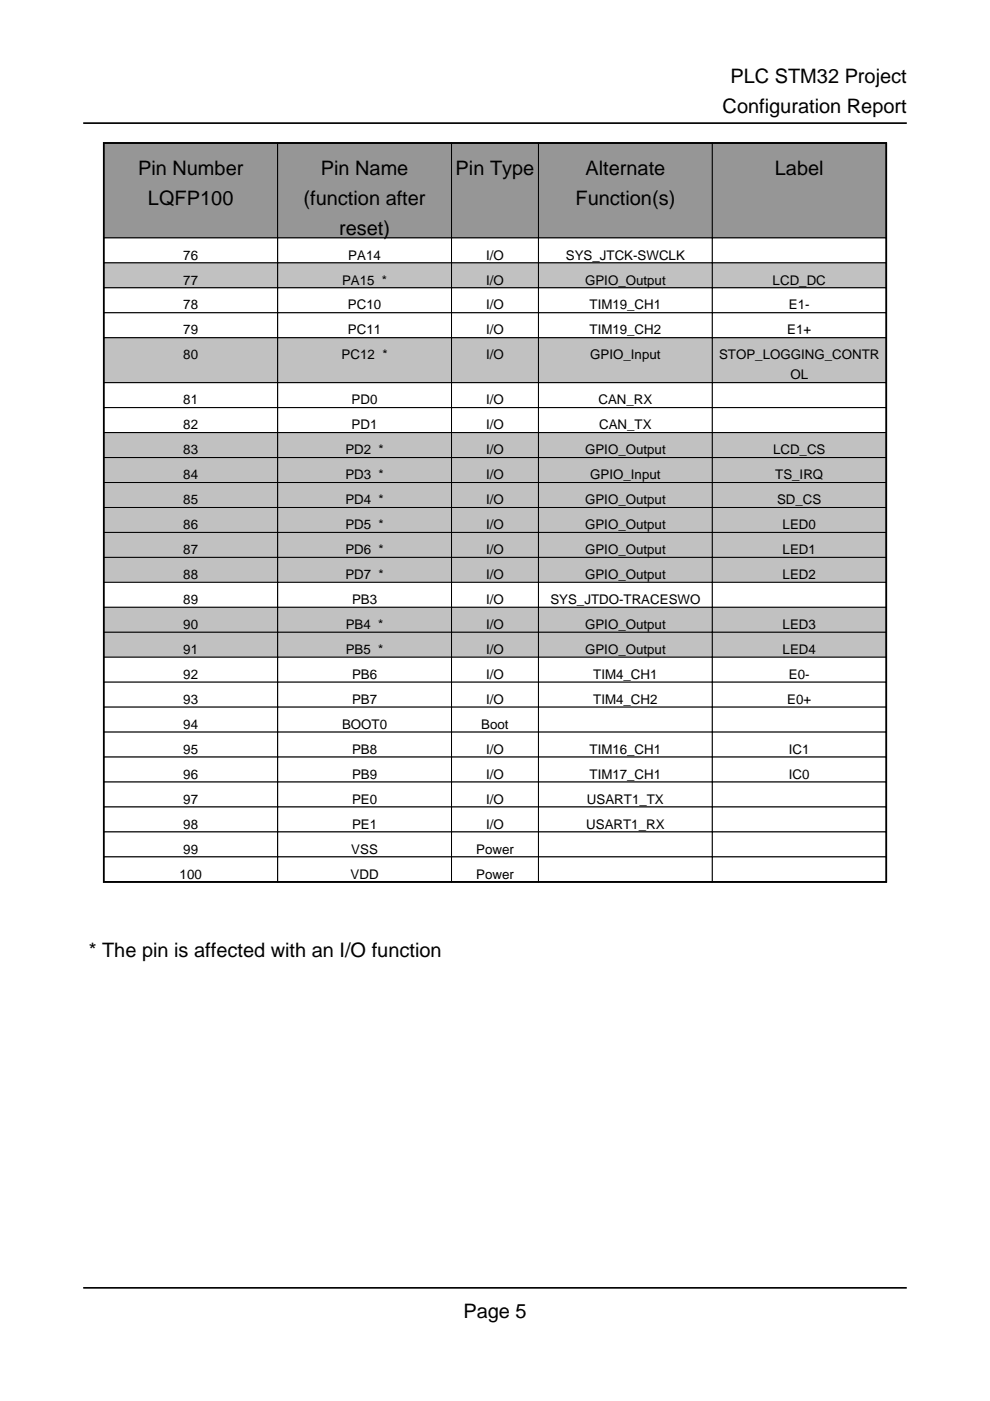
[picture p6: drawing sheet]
<svg xmlns="http://www.w3.org/2000/svg" width="210mm" height="297mm" viewBox="0 0 210 297" stroke-linecap="round" stroke-linejoin="round" font-family="sans-serif">
<defs><g id="words">
<g font-size="4.2">
<text x="154.9" y="17.6">PLC STM32 Project</text>
<text x="153.2" y="24">Configuration Report</text>
<text x="29.3" y="37">Pin Number</text>
<text x="68" y="37">Pin Name</text>
<text x="96.6" y="37">Pin Type</text>
<text x="124.1" y="37">Alternate</text>
<text x="164.3" y="37">Label</text>
<text x="31.4" y="43.4">LQFP100</text>
<text x="64.4" y="43.4">(function after</text>
<text x="122" y="43.4">Function(s)</text>
<text x="71.9" y="49.7">reset)</text>
<text x="18.8" y="202.8">* The pin is affected with an I/O function</text>
<text x="98.2" y="279.4">Page 5</text>
</g>
<g font-size="2.8">
<text x="38.9" y="55">76</text>
<text x="73.9" y="55">PA14</text>
<text x="103.1" y="55">I/O</text>
<text x="120" y="55">SYS_JTCK-SWCLK</text>
<text x="38.9" y="60.3">77</text>
<text x="38.9" y="65.6">78</text>
<text x="72.5" y="60.3">PA15 *</text>
<text x="73.8" y="65.6">PC10</text>
<text x="103.1" y="60.3">I/O</text>
<text x="103.1" y="65.6">I/O</text>
<text x="124.1" y="60.3">GPIO_Output</text>
<text x="125" y="65.6">TIM19_CH1</text>
<text x="163.8" y="60.3">LCD_DC</text>
<text x="167.3" y="65.6">E1-</text>
<text x="38.9" y="70.9">79</text>
<text x="73.8" y="70.9">PC11</text>
<text x="103.1" y="70.9">I/O</text>
<text x="125" y="70.9">TIM19_CH2</text>
<text x="166.9" y="70.9">E1+</text>
<text x="38.9" y="76.2">80</text>
<text x="72.4" y="76.2">PC12 *</text>
<text x="103.1" y="76.2">I/O</text>
<text x="125.1" y="76.2">GPIO_Input</text>
<text x="152.4" y="76.2">STOP_LOGGING_CONTR</text>
<text x="167.6" y="80.4">OL</text>
<text x="38.9" y="85.7">81</text>
<text x="74.6" y="85.7">PD0</text>
<text x="103.1" y="85.7">I/O</text>
<text x="126.9" y="85.7">CAN_RX</text>
<text x="38.9" y="91">82</text>
<text x="74.6" y="91">PD1</text>
<text x="103.1" y="91">I/O</text>
<text x="127" y="91">CAN_TX</text>
<text x="38.9" y="96.3">83</text>
<text x="38.9" y="101.6">84</text>
<text x="73.2" y="96.3">PD2 *</text>
<text x="73.2" y="101.6">PD3 *</text>
<text x="103.1" y="96.3">I/O</text>
<text x="103.1" y="101.6">I/O</text>
<text x="124.1" y="96.3">GPIO_Output</text>
<text x="125.1" y="101.6">GPIO_Input</text>
<text x="163.9" y="96.3">LCD_CS</text>
<text x="164.4" y="101.6">TS_IRQ</text>
<text x="38.9" y="106.9">85</text>
<text x="73.2" y="106.9">PD4 *</text>
<text x="103.1" y="106.9">I/O</text>
<text x="124.1" y="106.9">GPIO_Output</text>
<text x="164.8" y="106.9">SD_CS</text>
<text x="38.9" y="112.2">86</text>
<text x="73.2" y="112.2">PD5 *</text>
<text x="103.1" y="112.2">I/O</text>
<text x="124.1" y="112.2">GPIO_Output</text>
<text x="165.9" y="112.2">LED0</text>
<text x="38.9" y="117.5">87</text>
<text x="73.2" y="117.5">PD6 *</text>
<text x="103.1" y="117.5">I/O</text>
<text x="124.1" y="117.5">GPIO_Output</text>
<text x="165.9" y="117.5">LED1</text>
<text x="38.9" y="122.8">88</text>
<text x="73.2" y="122.8">PD7 *</text>
<text x="103.1" y="122.8">I/O</text>
<text x="124.1" y="122.8">GPIO_Output</text>
<text x="165.9" y="122.8">LED2</text>
<text x="38.9" y="128.1">89</text>
<text x="74.6" y="128.1">PB3</text>
<text x="103.1" y="128.1">I/O</text>
<text x="116.7" y="128.1">SYS_JTDO-TRACESWO</text>
<text x="38.9" y="133.3">90</text>
<text x="73.3" y="133.3">PB4 *</text>
<text x="103.1" y="133.3">I/O</text>
<text x="124.1" y="133.3">GPIO_Output</text>
<text x="165.9" y="133.3">LED3</text>
<text x="38.9" y="138.6">91</text>
<text x="38.9" y="143.9">92</text>
<text x="73.3" y="138.6">PB5 *</text>
<text x="74.6" y="143.9">PB6</text>
<text x="103.1" y="138.6">I/O</text>
<text x="103.1" y="143.9">I/O</text>
<text x="124.1" y="138.6">GPIO_Output</text>
<text x="125.8" y="143.9">TIM4_CH1</text>
<text x="165.9" y="138.6">LED4</text>
<text x="167.3" y="143.9">E0-</text>
<text x="38.9" y="149.2">93</text>
<text x="74.6" y="149.2">PB7</text>
<text x="103.1" y="149.2">I/O</text>
<text x="125.8" y="149.2">TIM4_CH2</text>
<text x="166.9" y="149.2">E0+</text>
<text x="38.9" y="154.5">94</text>
<text x="72.5" y="154.5">BOOT0</text>
<text x="102" y="154.5">Boot</text>
<text x="38.9" y="159.8">95</text>
<text x="74.6" y="159.8">PB8</text>
<text x="103.1" y="159.8">I/O</text>
<text x="125" y="159.8">TIM16_CH1</text>
<text x="167.3" y="159.8">IC1</text>
<text x="38.9" y="165.1">96</text>
<text x="74.6" y="165.1">PB9</text>
<text x="103.1" y="165.1">I/O</text>
<text x="125" y="165.1">TIM17_CH1</text>
<text x="167.3" y="165.1">IC0</text>
<text x="38.9" y="170.4">97</text>
<text x="74.6" y="170.4">PE0</text>
<text x="103.1" y="170.4">I/O</text>
<text x="124.4" y="170.4">USART1_TX</text>
<text x="38.9" y="175.7">98</text>
<text x="74.6" y="175.7">PE1</text>
<text x="103.1" y="175.7">I/O</text>
<text x="124.3" y="175.7">USART1_RX</text>
<text x="38.9" y="181">99</text>
<text x="74.5" y="181">VSS</text>
<text x="101" y="181">Power</text>
<text x="38.1" y="186.3">100</text>
<text x="74.3" y="186.3">VDD</text>
<text x="101" y="186.3">Power</text>
</g>
</g></defs>
<path d="M22 30.3h165.9v156.7h-165.9z" fill="none" stroke="#000" stroke-width=".35"/>
<path d="M22 30.3h36.9v20.1h-36.9z" fill="#90989e"/>
<path d="M22 30.3h36.9v20.1h-36.9z" fill="none" stroke="#000" stroke-width=".21"/>
<path d="M58.9 30.3h36.8v20.1h-36.8z" fill="#90989e"/>
<path d="M58.9 30.3h36.8v20.1h-36.8z" fill="none" stroke="#000" stroke-width=".21"/>
<path d="M95.7 30.3h18.5v20.1h-18.5z" fill="#90989e"/>
<path d="M95.7 30.3h18.5v20.1h-18.5z" fill="none" stroke="#000" stroke-width=".21"/>
<path d="M114.2 30.3h36.8v20.1h-36.8z" fill="#90989e"/>
<path d="M114.2 30.3h36.8v20.1h-36.8z" fill="none" stroke="#000" stroke-width=".21"/>
<path d="M151 30.3h36.9v20.1h-36.9z" fill="#90989e"/>
<path d="M151 30.3h36.9v20.1h-36.9z" fill="none" stroke="#000" stroke-width=".21"/>
<path d="M22 50.4h36.9v5.3h-36.9z" fill="#fff"/>
<path d="M22 50.4h36.9v5.3h-36.9z" fill="none" stroke="#000" stroke-width=".21"/>
<path d="M58.9 50.4h36.8v5.3h-36.8z" fill="#fff"/>
<path d="M58.9 50.4h36.8v5.3h-36.8z" fill="none" stroke="#000" stroke-width=".21"/>
<path d="M95.7 50.4h18.5v5.3h-18.5z" fill="#fff"/>
<path d="M95.7 50.4h18.5v5.3h-18.5z" fill="none" stroke="#000" stroke-width=".21"/>
<path d="M114.2 50.4h36.8v5.3h-36.8z" fill="#fff"/>
<path d="M114.2 50.4h36.8v5.3h-36.8z" fill="none" stroke="#000" stroke-width=".21"/>
<path d="M151 50.4h36.9v5.3h-36.9z" fill="#fff"/>
<path d="M151 50.4h36.9v5.3h-36.9z" fill="none" stroke="#000" stroke-width=".21"/>
<path d="M22 55.7h36.9v5.3h-36.9z" fill="#b9c4ca"/>
<path d="M22 55.7h36.9v5.3h-36.9z" fill="none" stroke="#000" stroke-width=".21"/>
<path d="M58.9 55.7h36.8v5.3h-36.8z" fill="#b9c4ca"/>
<path d="M58.9 55.7h36.8v5.3h-36.8z" fill="none" stroke="#000" stroke-width=".21"/>
<path d="M95.7 55.7h18.5v5.3h-18.5z" fill="#b9c4ca"/>
<path d="M95.7 55.7h18.5v5.3h-18.5z" fill="none" stroke="#000" stroke-width=".21"/>
<path d="M114.2 55.7h36.8v5.3h-36.8z" fill="#b9c4ca"/>
<path d="M114.2 55.7h36.8v5.3h-36.8z" fill="none" stroke="#000" stroke-width=".21"/>
<path d="M151 55.7h36.9v5.3h-36.9z" fill="#b9c4ca"/>
<path d="M151 55.7h36.9v5.3h-36.9z" fill="none" stroke="#000" stroke-width=".21"/>
<path d="M22 61h36.9v5.3h-36.9z" fill="#fff"/>
<path d="M22 61h36.9v5.3h-36.9z" fill="none" stroke="#000" stroke-width=".21"/>
<path d="M58.9 61h36.8v5.3h-36.8z" fill="#fff"/>
<path d="M58.9 61h36.8v5.3h-36.8z" fill="none" stroke="#000" stroke-width=".21"/>
<path d="M95.7 61h18.5v5.3h-18.5z" fill="#fff"/>
<path d="M95.7 61h18.5v5.3h-18.5z" fill="none" stroke="#000" stroke-width=".21"/>
<path d="M114.2 61h36.8v5.3h-36.8z" fill="#fff"/>
<path d="M114.2 61h36.8v5.3h-36.8z" fill="none" stroke="#000" stroke-width=".21"/>
<path d="M151 61h36.9v5.3h-36.9z" fill="#fff"/>
<path d="M151 61h36.9v5.3h-36.9z" fill="none" stroke="#000" stroke-width=".21"/>
<path d="M22 66.3h36.9v5.3h-36.9z" fill="#fff"/>
<path d="M22 66.3h36.9v5.3h-36.9z" fill="none" stroke="#000" stroke-width=".21"/>
<path d="M58.9 66.3h36.8v5.3h-36.8z" fill="#fff"/>
<path d="M58.9 66.3h36.8v5.3h-36.8z" fill="none" stroke="#000" stroke-width=".21"/>
<path d="M95.7 66.3h18.5v5.3h-18.5z" fill="#fff"/>
<path d="M95.7 66.3h18.5v5.3h-18.5z" fill="none" stroke="#000" stroke-width=".21"/>
<path d="M114.2 66.3h36.8v5.3h-36.8z" fill="#fff"/>
<path d="M114.2 66.3h36.8v5.3h-36.8z" fill="none" stroke="#000" stroke-width=".21"/>
<path d="M151 66.3h36.9v5.3h-36.9z" fill="#fff"/>
<path d="M151 66.3h36.9v5.3h-36.9z" fill="none" stroke="#000" stroke-width=".21"/>
<path d="M22 71.6h36.9v9.5h-36.9z" fill="#b9c4ca"/>
<path d="M22 71.6h36.9v9.5h-36.9z" fill="none" stroke="#000" stroke-width=".21"/>
<path d="M58.9 71.6h36.8v9.5h-36.8z" fill="#b9c4ca"/>
<path d="M58.9 71.6h36.8v9.5h-36.8z" fill="none" stroke="#000" stroke-width=".21"/>
<path d="M95.7 71.6h18.5v9.5h-18.5z" fill="#b9c4ca"/>
<path d="M95.7 71.6h18.5v9.5h-18.5z" fill="none" stroke="#000" stroke-width=".21"/>
<path d="M114.2 71.6h36.8v9.5h-36.8z" fill="#b9c4ca"/>
<path d="M114.2 71.6h36.8v9.5h-36.8z" fill="none" stroke="#000" stroke-width=".21"/>
<path d="M151 71.6h36.9v9.5h-36.9z" fill="#b9c4ca"/>
<path d="M151 71.6h36.9v9.5h-36.9z" fill="none" stroke="#000" stroke-width=".21"/>
<path d="M22 81.1h36.9v5.3h-36.9z" fill="#fff"/>
<path d="M22 81.1h36.9v5.3h-36.9z" fill="none" stroke="#000" stroke-width=".21"/>
<path d="M58.9 81.1h36.8v5.3h-36.8z" fill="#fff"/>
<path d="M58.9 81.1h36.8v5.3h-36.8z" fill="none" stroke="#000" stroke-width=".21"/>
<path d="M95.7 81.1h18.5v5.3h-18.5z" fill="#fff"/>
<path d="M95.7 81.1h18.5v5.3h-18.5z" fill="none" stroke="#000" stroke-width=".21"/>
<path d="M114.2 81.1h36.8v5.3h-36.8z" fill="#fff"/>
<path d="M114.2 81.1h36.8v5.3h-36.8z" fill="none" stroke="#000" stroke-width=".21"/>
<path d="M151 81.1h36.9v5.3h-36.9z" fill="#fff"/>
<path d="M151 81.1h36.9v5.3h-36.9z" fill="none" stroke="#000" stroke-width=".21"/>
<path d="M22 86.4h36.9v5.3h-36.9z" fill="#fff"/>
<path d="M22 86.4h36.9v5.3h-36.9z" fill="none" stroke="#000" stroke-width=".21"/>
<path d="M58.9 86.4h36.8v5.3h-36.8z" fill="#fff"/>
<path d="M58.9 86.4h36.8v5.3h-36.8z" fill="none" stroke="#000" stroke-width=".21"/>
<path d="M95.7 86.4h18.5v5.3h-18.5z" fill="#fff"/>
<path d="M95.7 86.4h18.5v5.3h-18.5z" fill="none" stroke="#000" stroke-width=".21"/>
<path d="M114.2 86.4h36.8v5.3h-36.8z" fill="#fff"/>
<path d="M114.2 86.4h36.8v5.3h-36.8z" fill="none" stroke="#000" stroke-width=".21"/>
<path d="M151 86.4h36.9v5.3h-36.9z" fill="#fff"/>
<path d="M151 86.4h36.9v5.3h-36.9z" fill="none" stroke="#000" stroke-width=".21"/>
<path d="M22 91.7h36.9v5.3h-36.9z" fill="#b9c4ca"/>
<path d="M22 91.7h36.9v5.3h-36.9z" fill="none" stroke="#000" stroke-width=".21"/>
<path d="M58.9 91.7h36.8v5.3h-36.8z" fill="#b9c4ca"/>
<path d="M58.9 91.7h36.8v5.3h-36.8z" fill="none" stroke="#000" stroke-width=".21"/>
<path d="M95.7 91.7h18.5v5.3h-18.5z" fill="#b9c4ca"/>
<path d="M95.7 91.7h18.5v5.3h-18.5z" fill="none" stroke="#000" stroke-width=".21"/>
<path d="M114.2 91.7h36.8v5.3h-36.8z" fill="#b9c4ca"/>
<path d="M114.2 91.7h36.8v5.3h-36.8z" fill="none" stroke="#000" stroke-width=".21"/>
<path d="M151 91.7h36.9v5.3h-36.9z" fill="#b9c4ca"/>
<path d="M151 91.7h36.9v5.3h-36.9z" fill="none" stroke="#000" stroke-width=".21"/>
<path d="M22 97h36.9v5.3h-36.9z" fill="#b9c4ca"/>
<path d="M22 97h36.9v5.3h-36.9z" fill="none" stroke="#000" stroke-width=".21"/>
<path d="M58.9 97h36.8v5.3h-36.8z" fill="#b9c4ca"/>
<path d="M58.9 97h36.8v5.3h-36.8z" fill="none" stroke="#000" stroke-width=".21"/>
<path d="M95.7 97h18.5v5.3h-18.5z" fill="#b9c4ca"/>
<path d="M95.7 97h18.5v5.3h-18.5z" fill="none" stroke="#000" stroke-width=".21"/>
<path d="M114.2 97h36.8v5.3h-36.8z" fill="#b9c4ca"/>
<path d="M114.2 97h36.8v5.3h-36.8z" fill="none" stroke="#000" stroke-width=".21"/>
<path d="M151 97h36.9v5.3h-36.9z" fill="#b9c4ca"/>
<path d="M151 97h36.9v5.3h-36.9z" fill="none" stroke="#000" stroke-width=".21"/>
<path d="M22 102.3h36.9v5.3h-36.9z" fill="#b9c4ca"/>
<path d="M22 102.3h36.9v5.3h-36.9z" fill="none" stroke="#000" stroke-width=".21"/>
<path d="M58.9 102.3h36.8v5.3h-36.8z" fill="#b9c4ca"/>
<path d="M58.9 102.3h36.8v5.3h-36.8z" fill="none" stroke="#000" stroke-width=".21"/>
<path d="M95.7 102.3h18.5v5.3h-18.5z" fill="#b9c4ca"/>
<path d="M95.7 102.3h18.5v5.3h-18.5z" fill="none" stroke="#000" stroke-width=".21"/>
<path d="M114.2 102.3h36.8v5.3h-36.8z" fill="#b9c4ca"/>
<path d="M114.2 102.3h36.8v5.3h-36.8z" fill="none" stroke="#000" stroke-width=".21"/>
<path d="M151 102.3h36.9v5.3h-36.9z" fill="#b9c4ca"/>
<path d="M151 102.3h36.9v5.3h-36.9z" fill="none" stroke="#000" stroke-width=".21"/>
<path d="M22 107.6h36.9v5.3h-36.9z" fill="#b9c4ca"/>
<path d="M22 107.6h36.9v5.3h-36.9z" fill="none" stroke="#000" stroke-width=".21"/>
<path d="M58.9 107.6h36.8v5.3h-36.8z" fill="#b9c4ca"/>
<path d="M58.9 107.6h36.8v5.3h-36.8z" fill="none" stroke="#000" stroke-width=".21"/>
<path d="M95.7 107.6h18.5v5.3h-18.5z" fill="#b9c4ca"/>
<path d="M95.7 107.6h18.5v5.3h-18.5z" fill="none" stroke="#000" stroke-width=".21"/>
<path d="M114.2 107.6h36.8v5.3h-36.8z" fill="#b9c4ca"/>
<path d="M114.2 107.6h36.8v5.3h-36.8z" fill="none" stroke="#000" stroke-width=".21"/>
<path d="M151 107.6h36.9v5.3h-36.9z" fill="#b9c4ca"/>
<path d="M151 107.6h36.9v5.3h-36.9z" fill="none" stroke="#000" stroke-width=".21"/>
<path d="M22 112.9h36.9v5.3h-36.9z" fill="#b9c4ca"/>
<path d="M22 112.9h36.9v5.3h-36.9z" fill="none" stroke="#000" stroke-width=".21"/>
<path d="M58.9 112.9h36.8v5.3h-36.8z" fill="#b9c4ca"/>
<path d="M58.9 112.9h36.8v5.3h-36.8z" fill="none" stroke="#000" stroke-width=".21"/>
<path d="M95.7 112.9h18.5v5.3h-18.5z" fill="#b9c4ca"/>
<path d="M95.7 112.9h18.5v5.3h-18.5z" fill="none" stroke="#000" stroke-width=".21"/>
<path d="M114.2 112.9h36.8v5.3h-36.8z" fill="#b9c4ca"/>
<path d="M114.2 112.9h36.8v5.3h-36.8z" fill="none" stroke="#000" stroke-width=".21"/>
<path d="M151 112.9h36.9v5.3h-36.9z" fill="#b9c4ca"/>
<path d="M151 112.9h36.9v5.3h-36.9z" fill="none" stroke="#000" stroke-width=".21"/>
<path d="M22 118.2h36.9v5.3h-36.9z" fill="#b9c4ca"/>
<path d="M22 118.2h36.9v5.3h-36.9z" fill="none" stroke="#000" stroke-width=".21"/>
<path d="M58.9 118.2h36.8v5.3h-36.8z" fill="#b9c4ca"/>
<path d="M58.9 118.2h36.8v5.3h-36.8z" fill="none" stroke="#000" stroke-width=".21"/>
<path d="M95.7 118.2h18.5v5.3h-18.5z" fill="#b9c4ca"/>
<path d="M95.7 118.2h18.5v5.3h-18.5z" fill="none" stroke="#000" stroke-width=".21"/>
<path d="M114.2 118.2h36.8v5.3h-36.8z" fill="#b9c4ca"/>
<path d="M114.2 118.2h36.8v5.3h-36.8z" fill="none" stroke="#000" stroke-width=".21"/>
<path d="M151 118.2h36.9v5.3h-36.9z" fill="#b9c4ca"/>
<path d="M151 118.2h36.9v5.3h-36.9z" fill="none" stroke="#000" stroke-width=".21"/>
<path d="M22 123.5h36.9v5.3h-36.9z" fill="#fff"/>
<path d="M22 123.5h36.9v5.3h-36.9z" fill="none" stroke="#000" stroke-width=".21"/>
<path d="M58.9 123.5h36.8v5.3h-36.8z" fill="#fff"/>
<path d="M58.9 123.5h36.8v5.3h-36.8z" fill="none" stroke="#000" stroke-width=".21"/>
<path d="M95.7 123.5h18.5v5.3h-18.5z" fill="#fff"/>
<path d="M95.7 123.5h18.5v5.3h-18.5z" fill="none" stroke="#000" stroke-width=".21"/>
<path d="M114.2 123.5h36.8v5.3h-36.8z" fill="#fff"/>
<path d="M114.2 123.5h36.8v5.3h-36.8z" fill="none" stroke="#000" stroke-width=".21"/>
<path d="M151 123.5h36.9v5.3h-36.9z" fill="#fff"/>
<path d="M151 123.5h36.9v5.3h-36.9z" fill="none" stroke="#000" stroke-width=".21"/>
<path d="M22 128.8h36.9v5.3h-36.9z" fill="#b9c4ca"/>
<path d="M22 128.8h36.9v5.3h-36.9z" fill="none" stroke="#000" stroke-width=".21"/>
<path d="M58.9 128.8h36.8v5.3h-36.8z" fill="#b9c4ca"/>
<path d="M58.9 128.8h36.8v5.3h-36.8z" fill="none" stroke="#000" stroke-width=".21"/>
<path d="M95.7 128.8h18.5v5.3h-18.5z" fill="#b9c4ca"/>
<path d="M95.7 128.8h18.5v5.3h-18.5z" fill="none" stroke="#000" stroke-width=".21"/>
<path d="M114.2 128.8h36.8v5.3h-36.8z" fill="#b9c4ca"/>
<path d="M114.2 128.8h36.8v5.3h-36.8z" fill="none" stroke="#000" stroke-width=".21"/>
<path d="M151 128.8h36.9v5.3h-36.9z" fill="#b9c4ca"/>
<path d="M151 128.8h36.9v5.3h-36.9z" fill="none" stroke="#000" stroke-width=".21"/>
<path d="M22 134.1h36.9v5.2h-36.9z" fill="#b9c4ca"/>
<path d="M22 134.1h36.9v5.2h-36.9z" fill="none" stroke="#000" stroke-width=".21"/>
<path d="M58.9 134.1h36.8v5.2h-36.8z" fill="#b9c4ca"/>
<path d="M58.9 134.1h36.8v5.2h-36.8z" fill="none" stroke="#000" stroke-width=".21"/>
<path d="M95.7 134.1h18.5v5.2h-18.5z" fill="#b9c4ca"/>
<path d="M95.7 134.1h18.5v5.2h-18.5z" fill="none" stroke="#000" stroke-width=".21"/>
<path d="M114.2 134.1h36.8v5.2h-36.8z" fill="#b9c4ca"/>
<path d="M114.2 134.1h36.8v5.2h-36.8z" fill="none" stroke="#000" stroke-width=".21"/>
<path d="M151 134.1h36.9v5.2h-36.9z" fill="#b9c4ca"/>
<path d="M151 134.1h36.9v5.2h-36.9z" fill="none" stroke="#000" stroke-width=".21"/>
<path d="M22 139.3h36.9v5.3h-36.9z" fill="#fff"/>
<path d="M22 139.3h36.9v5.3h-36.9z" fill="none" stroke="#000" stroke-width=".21"/>
<path d="M58.9 139.3h36.8v5.3h-36.8z" fill="#fff"/>
<path d="M58.9 139.3h36.8v5.3h-36.8z" fill="none" stroke="#000" stroke-width=".21"/>
<path d="M95.7 139.3h18.5v5.3h-18.5z" fill="#fff"/>
<path d="M95.7 139.3h18.5v5.3h-18.5z" fill="none" stroke="#000" stroke-width=".21"/>
<path d="M114.2 139.3h36.8v5.3h-36.8z" fill="#fff"/>
<path d="M114.2 139.3h36.8v5.3h-36.8z" fill="none" stroke="#000" stroke-width=".21"/>
<path d="M151 139.3h36.9v5.3h-36.9z" fill="#fff"/>
<path d="M151 139.3h36.9v5.3h-36.9z" fill="none" stroke="#000" stroke-width=".21"/>
<path d="M22 144.6h36.9v5.3h-36.9z" fill="#fff"/>
<path d="M22 144.6h36.9v5.3h-36.9z" fill="none" stroke="#000" stroke-width=".21"/>
<path d="M58.9 144.6h36.8v5.3h-36.8z" fill="#fff"/>
<path d="M58.9 144.6h36.8v5.3h-36.8z" fill="none" stroke="#000" stroke-width=".21"/>
<path d="M95.7 144.6h18.5v5.3h-18.5z" fill="#fff"/>
<path d="M95.7 144.6h18.5v5.3h-18.5z" fill="none" stroke="#000" stroke-width=".21"/>
<path d="M114.2 144.6h36.8v5.3h-36.8z" fill="#fff"/>
<path d="M114.2 144.6h36.8v5.3h-36.8z" fill="none" stroke="#000" stroke-width=".21"/>
<path d="M151 144.6h36.9v5.3h-36.9z" fill="#fff"/>
<path d="M151 144.6h36.9v5.3h-36.9z" fill="none" stroke="#000" stroke-width=".21"/>
<path d="M22 149.9h36.9v5.3h-36.9z" fill="#fff"/>
<path d="M22 149.9h36.9v5.3h-36.9z" fill="none" stroke="#000" stroke-width=".21"/>
<path d="M58.9 149.9h36.8v5.3h-36.8z" fill="#fff"/>
<path d="M58.9 149.9h36.8v5.3h-36.8z" fill="none" stroke="#000" stroke-width=".21"/>
<path d="M95.7 149.9h18.5v5.3h-18.5z" fill="#fff"/>
<path d="M95.7 149.9h18.5v5.3h-18.5z" fill="none" stroke="#000" stroke-width=".21"/>
<path d="M114.2 149.9h36.8v5.3h-36.8z" fill="#fff"/>
<path d="M114.2 149.9h36.8v5.3h-36.8z" fill="none" stroke="#000" stroke-width=".21"/>
<path d="M151 149.9h36.9v5.3h-36.9z" fill="#fff"/>
<path d="M151 149.9h36.9v5.3h-36.9z" fill="none" stroke="#000" stroke-width=".21"/>
<path d="M22 155.2h36.9v5.3h-36.9z" fill="#fff"/>
<path d="M22 155.2h36.9v5.3h-36.9z" fill="none" stroke="#000" stroke-width=".21"/>
<path d="M58.9 155.2h36.8v5.3h-36.8z" fill="#fff"/>
<path d="M58.9 155.2h36.8v5.3h-36.8z" fill="none" stroke="#000" stroke-width=".21"/>
<path d="M95.7 155.2h18.5v5.3h-18.5z" fill="#fff"/>
<path d="M95.7 155.2h18.5v5.3h-18.5z" fill="none" stroke="#000" stroke-width=".21"/>
<path d="M114.2 155.2h36.8v5.3h-36.8z" fill="#fff"/>
<path d="M114.2 155.2h36.8v5.3h-36.8z" fill="none" stroke="#000" stroke-width=".21"/>
<path d="M151 155.2h36.9v5.3h-36.9z" fill="#fff"/>
<path d="M151 155.2h36.9v5.3h-36.9z" fill="none" stroke="#000" stroke-width=".21"/>
<path d="M22 160.5h36.9v5.3h-36.9z" fill="#fff"/>
<path d="M22 160.5h36.9v5.3h-36.9z" fill="none" stroke="#000" stroke-width=".21"/>
<path d="M58.9 160.5h36.8v5.3h-36.8z" fill="#fff"/>
<path d="M58.9 160.5h36.8v5.3h-36.8z" fill="none" stroke="#000" stroke-width=".21"/>
<path d="M95.7 160.5h18.5v5.3h-18.5z" fill="#fff"/>
<path d="M95.7 160.5h18.5v5.3h-18.5z" fill="none" stroke="#000" stroke-width=".21"/>
<path d="M114.2 160.5h36.8v5.3h-36.8z" fill="#fff"/>
<path d="M114.2 160.5h36.8v5.3h-36.8z" fill="none" stroke="#000" stroke-width=".21"/>
<path d="M151 160.5h36.9v5.3h-36.9z" fill="#fff"/>
<path d="M151 160.5h36.9v5.3h-36.9z" fill="none" stroke="#000" stroke-width=".21"/>
<path d="M22 165.8h36.9v5.3h-36.9z" fill="#fff"/>
<path d="M22 165.8h36.9v5.3h-36.9z" fill="none" stroke="#000" stroke-width=".21"/>
<path d="M58.9 165.8h36.8v5.3h-36.8z" fill="#fff"/>
<path d="M58.9 165.8h36.8v5.3h-36.8z" fill="none" stroke="#000" stroke-width=".21"/>
<path d="M95.7 165.8h18.5v5.3h-18.5z" fill="#fff"/>
<path d="M95.7 165.8h18.5v5.3h-18.5z" fill="none" stroke="#000" stroke-width=".21"/>
<path d="M114.2 165.8h36.8v5.3h-36.8z" fill="#fff"/>
<path d="M114.2 165.8h36.8v5.3h-36.8z" fill="none" stroke="#000" stroke-width=".21"/>
<path d="M151 165.8h36.9v5.3h-36.9z" fill="#fff"/>
<path d="M151 165.8h36.9v5.3h-36.9z" fill="none" stroke="#000" stroke-width=".21"/>
<path d="M22 171.1h36.9v5.3h-36.9z" fill="#fff"/>
<path d="M22 171.1h36.9v5.3h-36.9z" fill="none" stroke="#000" stroke-width=".21"/>
<path d="M58.9 171.1h36.8v5.3h-36.8z" fill="#fff"/>
<path d="M58.9 171.1h36.8v5.3h-36.8z" fill="none" stroke="#000" stroke-width=".21"/>
<path d="M95.7 171.1h18.5v5.3h-18.5z" fill="#fff"/>
<path d="M95.7 171.1h18.5v5.3h-18.5z" fill="none" stroke="#000" stroke-width=".21"/>
<path d="M114.2 171.1h36.8v5.3h-36.8z" fill="#fff"/>
<path d="M114.2 171.1h36.8v5.3h-36.8z" fill="none" stroke="#000" stroke-width=".21"/>
<path d="M151 171.1h36.9v5.3h-36.9z" fill="#fff"/>
<path d="M151 171.1h36.9v5.3h-36.9z" fill="none" stroke="#000" stroke-width=".21"/>
<path d="M22 176.4h36.9v5.3h-36.9z" fill="#fff"/>
<path d="M22 176.4h36.9v5.3h-36.9z" fill="none" stroke="#000" stroke-width=".21"/>
<path d="M58.9 176.4h36.8v5.3h-36.8z" fill="#fff"/>
<path d="M58.9 176.4h36.8v5.3h-36.8z" fill="none" stroke="#000" stroke-width=".21"/>
<path d="M95.7 176.4h18.5v5.3h-18.5z" fill="#fff"/>
<path d="M95.7 176.4h18.5v5.3h-18.5z" fill="none" stroke="#000" stroke-width=".21"/>
<path d="M114.2 176.4h36.8v5.3h-36.8z" fill="#fff"/>
<path d="M114.2 176.4h36.8v5.3h-36.8z" fill="none" stroke="#000" stroke-width=".21"/>
<path d="M151 176.4h36.9v5.3h-36.9z" fill="#fff"/>
<path d="M151 176.4h36.9v5.3h-36.9z" fill="none" stroke="#000" stroke-width=".21"/>
<path d="M22 181.7h36.9v5.3h-36.9z" fill="#fff"/>
<path d="M22 181.7h36.9v5.3h-36.9z" fill="none" stroke="#000" stroke-width=".21"/>
<path d="M58.9 181.7h36.8v5.3h-36.8z" fill="#fff"/>
<path d="M58.9 181.7h36.8v5.3h-36.8z" fill="none" stroke="#000" stroke-width=".21"/>
<path d="M95.7 181.7h18.5v5.3h-18.5z" fill="#fff"/>
<path d="M95.7 181.7h18.5v5.3h-18.5z" fill="none" stroke="#000" stroke-width=".21"/>
<path d="M114.2 181.7h36.8v5.3h-36.8z" fill="#fff"/>
<path d="M114.2 181.7h36.8v5.3h-36.8z" fill="none" stroke="#000" stroke-width=".21"/>
<path d="M151 181.7h36.9v5.3h-36.9z" fill="#fff"/>
<path d="M151 181.7h36.9v5.3h-36.9z" fill="none" stroke="#000" stroke-width=".21"/>
<path d="M17.6 26.1h174.7M22 30.3h165.9v156.7h-165.9zM17.6 273h174.7" fill="none" stroke="#000" stroke-width=".35"/>
<use href="#words"/>
</svg>
